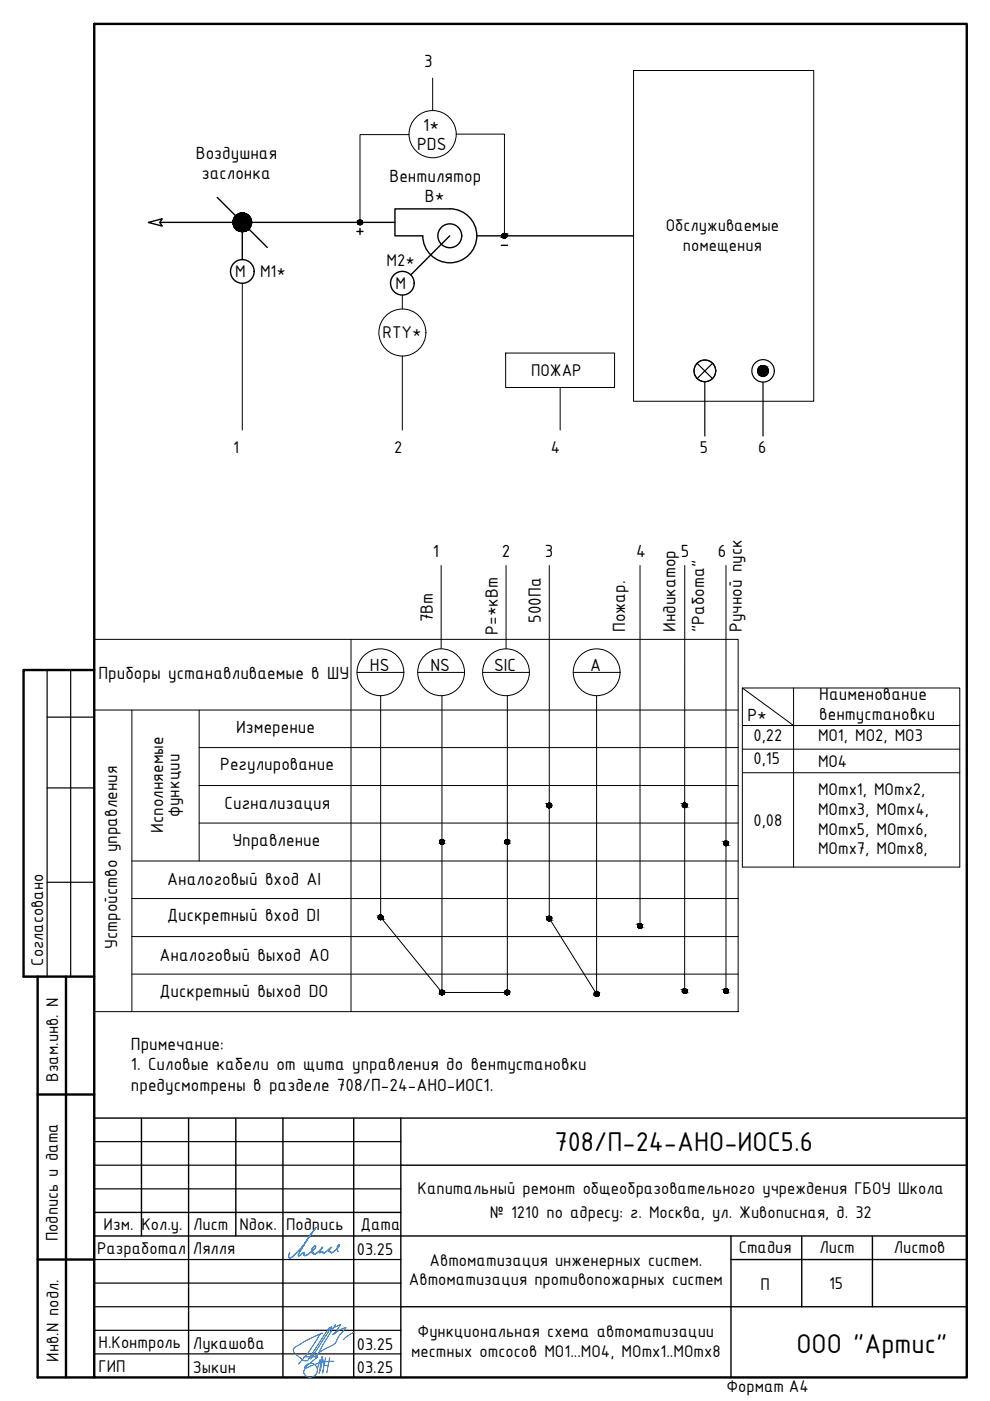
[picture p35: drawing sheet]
<svg xmlns="http://www.w3.org/2000/svg" width="210mm" height="297mm" viewBox="0 0 210 297" stroke-linecap="round" stroke-linejoin="round" font-family="sans-serif">
<defs><g id="words">
<g font-size="6.2">
<text x="117.6" y="244.1">708/П-24-АНО-ИОС5.6</text>
<text x="168.9" y="286.8">ООО &quot;Артис&quot;</text>
</g>
<g font-size="4">
<text x="90" y="14.1">3</text>
<text x="89.7" y="27.7">1*</text>
<text x="41.6" y="33.7">Воздушная</text>
<text x="88.5" y="31.9">PDS</text>
<text x="42.8" y="37.9">заслонка</text>
<text x="82.6" y="38.7">Вентилятор</text>
<text x="90.1" y="42.9">В*</text>
<text x="91.8" y="118">1</text>
<text x="106.4" y="118">2</text>
<text x="115.5" y="118">3</text>
<text x="134.9" y="118">4</text>
<text x="144.3" y="118">5</text>
<text x="152.2" y="118">6</text>
<text x="91.8" y="131.9" transform="rotate(-90 91.8 131.9)">7Вт</text>
<text x="105.5" y="134.6" transform="rotate(-90 105.5 134.6)">P=*кВт</text>
<text x="114.7" y="132" transform="rotate(-90 114.7 132)">500Па</text>
<text x="132.5" y="134" transform="rotate(-90 132.5 134)">Пожар.</text>
<text x="143.3" y="134" transform="rotate(-90 143.3 134)">Индикатор</text>
<text x="149.3" y="134" transform="rotate(-90 149.3 134)">&quot;Работа&quot;</text>
<text x="157.3" y="134" transform="rotate(-90 157.3 134)">Ручной пуск</text>
<text x="20.9" y="143.9">Приборы устанавливаемые в ШУ</text>
<text x="78.4" y="142.3">HS</text>
<text x="91.2" y="142.4">NS</text>
<text x="104.8" y="142.4">SIC</text>
<text x="125.1" y="142.4">A</text>
<text x="173.7" y="148.4">Наименование</text>
<text x="50.1" y="155.3">Измерение</text>
<text x="158.5" y="152.9">P*</text>
<text x="173.7" y="152.7">вентустановки</text>
<text x="46.7" y="163.3">Регулирование</text>
<text x="38" y="173.2" transform="rotate(-90 38 173.2)">функции</text>
<text x="47.6" y="171.5">Сигнализация</text>
<text x="34.6" y="176.6" transform="rotate(-90 34.6 176.6)">Исполняемые</text>
<text x="49.3" y="179.3">Управление</text>
<text x="35.5" y="187.7">Аналоговый вход AI</text>
<text x="35.5" y="195.3">Дискретный вход DI</text>
<text x="24.8" y="201.2" transform="rotate(-90 24.8 201.2)">Устройство управления</text>
<text x="33.8" y="203.8">Аналоговый выход AO</text>
<text x="33.8" y="211.3">Дискретный выход DO</text>
<text x="27.8" y="222.6">Примечание:</text>
<text x="27.8" y="227">1. Силовые кабели от щита управления до вентустановки</text>
<text x="27.8" y="231.3">предусмотрены в разделе 708/П-24-АНО-ИОС1.</text>
</g>
<g font-size="3.9">
<text x="141.2" y="49">Обслуживаемые</text>
<text x="144.8" y="53.2">помещения</text>
<text x="49.9" y="58.8">M</text>
<text x="55.1" y="58.8">М1*</text>
<text x="82" y="56.3">М2*</text>
<text x="83.8" y="61.3">М</text>
<text x="81.1" y="71.7">RTY*</text>
<text x="112.6" y="79.8">ПОЖАР</text>
<text x="49.4" y="96">1</text>
<text x="83.6" y="96.1">2</text>
<text x="116.8" y="96.1">4</text>
<text x="148.4" y="96.1">5</text>
<text x="160.7" y="96.1">6</text>
<text x="159.8" y="157.1">0,22</text>
<text x="173.4" y="157.1">МО1, МО2, МО3</text>
<text x="159.8" y="162.1">0,15</text>
<text x="173.4" y="162.6">МО4</text>
<text x="173.4" y="168.6">МОтх1, МОтх2,</text>
<text x="173.4" y="172.8">МОтх3, МОтх4,</text>
<text x="159.8" y="175.2">0,08</text>
<text x="173.4" y="176.9">МОтх5, МОтх6,</text>
<text x="173.4" y="181.1">МОтх7, МОтх8,</text>
<text x="9.2" y="204.7" transform="rotate(-90 9.2 204.7)">Согласовано</text>
<text x="12.3" y="229.4" transform="rotate(-90 12.3 229.4)">Взам.инв. N</text>
<text x="88.5" y="253.2">Капитальный ремонт общеобразовательного учреждения ГБОУ Школа</text>
<text x="12.3" y="263.2" transform="rotate(-90 12.3 263.2)">Подпись и дата</text>
<text x="22" y="260.7">Изм. Кол.у.</text>
<text x="41" y="260.7">Лист</text>
<text x="50.8" y="260.7">Nдок.</text>
<text x="60.6" y="260.7">Подпись</text>
<text x="76.4" y="260.7">Дата</text>
<text x="103.9" y="258.2">№ 1210 по адресу: г. Москва, ул. Живописная, д. 32</text>
<text x="20.6" y="265.9">Разработал</text>
<text x="40.9" y="265.8">Лялля</text>
<text x="75.6" y="266.2">03.25</text>
<text x="91.1" y="268.3">Автоматизация инженерных систем.</text>
<text x="156.6" y="265.6">Стадия</text>
<text x="173.7" y="265.6">Лист</text>
<text x="189.5" y="265.6">Листов</text>
<text x="86.7" y="272.5">Автоматизация противопожарных систем</text>
<text x="161.2" y="273.5">П</text>
<text x="175.8" y="273.2">15</text>
<text x="20.9" y="285.9">Н.Контроль</text>
<text x="40.9" y="286">Лукашова</text>
<text x="75.6" y="286.2">03.25</text>
<text x="87.2" y="287.6">местных отсосов МО1...МО4, МОтх1..МОтх8</text>
<text x="88.5" y="283.4">Функциональная схема автоматизации</text>
<text x="12.4" y="288.7" transform="rotate(-90 12.4 288.7)">Инв.N подл.</text>
<text x="20.9" y="290.9">ГИП</text>
<text x="40.9" y="291">Зыкин</text>
<text x="75.6" y="291.2">03.25</text>
<text x="154" y="295">Формат А4</text>
</g>
</g></defs>
<g fill="none" stroke="#000" stroke-width=".21">
<path d="M91.7 16.6v6.8M134.3 15h38.2v70.1h-38.2zM86.7 28.5h-10.4v18.6M96.8 28.4h10.2v21.5M51.4 60.1v31.1M85.3 62.6v2.9M85.3 75.5v15.7M107.2 74.9h23.1v7.3h-23.1zM118.8 82.2v9M93.5 119.9v17.6M107.3 119.9v17.6M116.5 119.9v74.8l10 16.1v-63.2"/>
<path d="M135.7 119.9v76.4M145.2 119.9v90.2M153.9 119.9v90.2M20 135.6h136.5v78.9h-136.5zM74.4 135.6v78.9M20 150.5h136.5M28 150.5v64M42.2 158.5h114.3M42.2 150.5v32M75.7 142.6h9.9M80.7 147.5v47l13 15.9h13.9v-62.9M88.6 142.6h9.9"/>
<path d="M93.7 147.5v62.9M102.3 142.6h9.9M121.5 142.6h10M157.4 145.9h46.1v37.9h-46.1zM157.4 153.8h46.1M157.4 145.9l10.9 7.9M157.4 158.8h46.1M168.3 145.9v37.9M42.2 166.5h114.3M42.2 174.5h114.3M157.4 163.8h46.1M28 182.5h128.5"/>
<path d="M28 190.5h128.5M28 198.6h128.5M28 206.5h128.5"/>
<circle cx="91.7" cy="28.4" r="5"/>
<circle cx="85.3" cy="70.5" r="5"/>
<circle cx="80.7" cy="142.5" r="5"/>
<circle cx="93.5" cy="142.5" r="5"/>
<circle cx="107.3" cy="142.5" r="5"/>
<circle cx="126.5" cy="142.5" r="5"/>
<circle cx="93.7" cy="178.5" r=".5"/>
<circle cx="107.5" cy="178.5" r=".5"/>
<circle cx="116.5" cy="170.7" r=".5"/>
<circle cx="145.2" cy="170.7" r=".5"/>
<circle cx="153.9" cy="178.8" r=".5"/>
<circle cx="80.7" cy="194.5" r=".5"/>
<circle cx="116.5" cy="194.7" r=".5"/>
<circle cx="135.7" cy="196.3" r=".5"/>
<circle cx="93.7" cy="210.4" r=".5"/>
<circle cx="107.5" cy="210.4" r=".5"/>
<circle cx="126.5" cy="210.7" r=".5"/>
<circle cx="145.2" cy="210.1" r=".5"/>
<circle cx="153.9" cy="210.1" r=".5"/>
</g>
<path d="M20 5.1h185v286.9h-185zM20 142.1h-15v65h15M8 207.1v84.9h12M14 207.1v84.9M8 232.1h12M8 267h12" fill="none" stroke="#000" stroke-width=".51"/>
<path d="M10 152h10M10 142.1v65M15 142.1v65M10 167.1h10M10 187.1h10M5 207.1h3" fill="none" stroke="#000" stroke-width=".25"/>
<g fill="none" stroke="#000" stroke-width=".3">
<path d="M30 237.1v25M40 237.1v54.9M50 237.1v25M60 237.1v54.9M75 237.1v54.9M85 237.1v54.9M205 237.1h-185v54.9M20 257.1h65M85 247h120M20 262.1h185M85 277.1h120M155 262.1v29.9"/>
<path d="M155 267h50M170 262.1v15M185 262.1v15"/>
</g>
<path d="M20 252.1h65M20 247h65M20 242h65M20 272h65M20 267h65M20 277.1h65M20 287h65M20 282.1h65" fill="none" stroke="#000" stroke-width=".25"/>
<g fill="none" stroke="#0061c2" stroke-width=".21">
<path d="M64.4 287.7h3l-2.9 2.3a1.43 1.43 0 0 1 2.2-.7 1.43 1.43 0 0 1 .2 2.2M65.2 289.9a1.05 1.05 0 0 0-.8 1.2 1.05 1.05 0 0 0 1 .9 1.41 1.41 0 0 0 1.5-.5M67.3 290.8l.2-1.5 .4-1a6.2 6.2 0 0 1-.2 2.8l.4-1.7 .2-1.8 .3 1.8-.2 1.7M68.7 289.5h.9M69 287.9l-.6 3.2M69.7 281.6l-4.5 6.9-.9-.1-1.6-1.3a.81 .81 0 0 1-.5-.8 .81 .81 0 0 1 .4-.7l2.7-1.6 3-1.3-.6 .3-2 3.4-2.4 2.8M69.7 282l2.5-1.2-.9 1.4-.7 .8 1.3-.9 1.4-.7-.7 1a6.2 6.2 0 0 0-1.5 2.4l-1.1 .7a11 11 0 0 0-3.3 2.1M69.9 287.9l-.6 3.2M70.3 281.3l-.7 .3M70.3 281.3l-4.4 6.8M70.8 288.6a11.7 11.7 0 0 0-5.7 1.4M71.1 280.9l-2.7 4.4-1.5 2.8"/>
<path d="M75 282.5l-1.2 .7-1 .8"/>
</g>
<path d="M71.7 265.4l-.1-.3a.75 .75 0 0 1 .3-1.1 2.77 2.77 0 0 1-1.7 1.6 .23 .23 0 0 0-.1-.3 .23 .23 0 0 0-.3 .1l-.1-.2 .5-.8-1.1 1-.6 .3a.32 .32 0 0 0-.2-.4 .32 .32 0 0 0-.4 .3h-.1v-.1l.6-1.1-.3 .4a2.15 2.15 0 0 1-1.6 1.1l-.1-.3h-.2l.3-.7-.4 .2a.93 .93 0 0 1 .9-.9 4.4 4.4 0 0 1-2.1 2 .36 .36 0 0 1-.5-.2 .36 .36 0 0 1 .1-.4l-1.2 .7-.1-.2a31.4 31.4 0 0 1 3.8-5.8h-.1a30.8 30.8 0 0 1-5 6.2l-.4 .2-.2-.1-.1-.4 .2-.6" fill="none" stroke="#00f" stroke-width=".25"/>
<g fill="none" stroke="#000" stroke-width=".3">
<path d="M31.5 47.2l2.9-.8-.5 .8 .5 .7zM34 47.1h49.7M46.1 41.9l10.6 10.6M75.7 49.1h1.3M76.3 48.4v1.3M95.4 44.3a5.7 5.7 0 0 1 5.7 5.7 5.7 5.7 0 0 1-5.7 5.7 5.7 5.7 0 0 1-5.8-5.7h-5.9v-5.7h11.7M101.1 50h33.2M106.3 52h1.3"/>
<circle cx="76.3" cy="47.1" r=".5"/>
<circle cx="95.4" cy="50" r="2.53"/>
<circle cx="106.9" cy="50" r=".5"/>
</g>
<g fill="none" stroke="#000" stroke-width=".3">
<path d="M51.4 49.2v5.9M95.4 50l-8.3 8.3"/>
<circle cx="51.4" cy="57.5" r="2.51"/>
<circle cx="85.3" cy="60" r="2.51"/>
</g>
<g fill="#000" stroke="#000" stroke-width=".21">
<path d="M50.8 45.2h.7zM50.8 45.2h1.1zM50.5 45.4l.3-.2h1.1zM50.5 45.4h1.8l-.4-.2zM50.2 45.6l.3-.2h1.8zM50.2 45.6h2.4l-.3-.2zM49.9 45.8l.3-.2h2.4zM49.9 45.8h3l-.3-.2zM49.9 45.8h3l-3.2 .3zM49.7 46.1h3.4l-.2-.3zM49.7 46.1h3.4l-3.6 .3zM49.5 46.4h3.7l-.1-.3zM49.5 46.4h3.7l-3.8 .4zM49.4 46.8h3.9l-.1-.4zM49.4 46.8h3.9l-3.9 .3zM49.4 47.1h4l-.1-.3zM49.4 47.1h4l-4 .4zM49.4 47.5h3.9l.1-.4zM49.4 47.5h3.9l-3.8 .4zM49.5 47.9h3.7l.1-.4zM49.5 47.9h3.7l-3.5 .3zM49.7 48.2h3.4l.1-.3zM49.7 48.2h3.4l-3.2 .3zM49.9 48.5h3l.2-.3zM49.9 48.5h3l-2.7 .3zM50.2 48.8h2.4l.3-.3zM50.2 48.8h2.4l-2.1 .1zM50.5 48.9h1.8l.3-.1zM50.5 48.9h1.8l-1.5 .2zM50.8 49.1l1.5-.2zM50.8 49.1h1.1zM51.2 49.1h.7z"/>
<path d="M76.3 47.6h.2zM76.2 47.6h.3zM76.2 47.6h.4zM76.1 47.6h.5zM76.1 47.6l.5-.1zM76 47.5h.6zM76 47.5h.7zM76 47.5h.7zM76 47.5l.8-.1zM75.9 47.4h.9zM75.9 47.4l.9-.1zM75.9 47.3h.9zM75.9 47.3l.9-.1zM75.8 47.2h1zM75.8 47.2l1-.1zM75.8 47.1h1zM75.8 47.1h1zM75.8 47.1h1zM75.8 47.1h1zM75.9 47l-.1 .1 1-.1zM75.9 47h.9zM75.9 46.9h.9zM75.9 46.9h.9zM76 46.8h.7zM76 46.8h.7zM76 46.8l.6-.1zM76 46.7h.6zM76 46.7h.6zM76.1 46.7h.5zM76.1 46.7h.4zM76.2 46.7h.3zM76.2 46.7l.2-.1z"/>
<path d="M106.9 50.5h.2zM106.8 50.5h.3zM106.8 50.5l.4-.1zM106.7 50.4h.5zM106.7 50.4h.6zM106.7 50.4h.6zM106.7 50.4l.6-.1zM106.6 50.3h.7zM106.6 50.3h.8zM106.5 50.3h.9zM106.5 50.3l.9-.1zM106.5 50.2h.9zM106.5 50.2l1-.1zM106.5 50.1h1zM106.5 50.1l1-.1zM106.5 50h1zM106.5 50l1-.1zM106.5 49.9h1zM106.5 49.9h1zM106.5 49.8h.9zM106.5 49.8h.9zM106.5 49.7h.9zM106.5 49.7h.9zM106.5 49.7h.8zM106.6 49.7h.7zM106.6 49.7l.7-.1zM106.7 49.6h.6zM106.7 49.6l.5-.1zM106.7 49.5h.5zM106.7 49.5h.4zM106.8 49.5h.3zM106.8 49.5h.2z"/>
</g>
<circle cx="51.4" cy="47.1" r="2" fill="none" stroke="#000" stroke-width=".21"/>
<g fill="#000" stroke="#000" stroke-width=".21">
<path d="M93.7 178h.1zM93.6 178h.2zM93.6 178h.3zM93.5 178h.4zM93.5 178l.5 .1zM93.4 178.1h.6zM93.4 178.1h.7zM93.3 178.1h.8zM93.3 178.1l.8 .1zM93.3 178.1l.8 .1zM93.3 178.2l.9 .1zM93.3 178.2l.9 .1zM93.2 178.3l1 .1zM93.2 178.3l1 .1zM93.2 178.4l1 .1zM93.2 178.4l1 .1zM93.2 178.5l1 .1zM93.2 178.5l1 .1zM93.2 178.6h1zM93.2 178.6l1 .1zM93.2 178.7h1zM93.2 178.7l.9 .1zM93.3 178.8h.8zM93.3 178.8h.8zM93.3 178.8h.8zM93.3 178.8l.7 .1zM93.4 178.9h.6zM93.4 178.9h.5zM93.5 178.9h.4zM93.5 178.9l.3 .1zM93.6 179h.2zM93.6 179h.1z"/>
<path d="M107.5 178h.2zM107.4 178h.3zM107.4 178h.4zM107.3 178h.5zM107.3 178l.5 .1zM107.3 178.1h.5zM107.3 178.1h.6zM107.2 178.1h.7zM107.2 178.1l.8 .1zM107.2 178.1l.8 .1zM107.1 178.2l.9 .1zM107.1 178.2l.9 .1zM107.1 178.3l.9 .1zM107.1 178.3l.9 .1zM107.1 178.4l1 .1zM107.1 178.4l1 .1zM107 178.5h1.1zM107 178.5l1 .1zM107.1 178.6h.9zM107.1 178.6l.9 .1zM107.1 178.7h.9zM107.1 178.7l.9 .1zM107.1 178.8h.9zM107.1 178.8h.8zM107.2 178.8h.7zM107.2 178.8l.6 .1zM107.3 178.9h.5zM107.3 178.9h.5zM107.3 178.9h.5zM107.3 178.9l.4 .1zM107.4 179h.3zM107.4 179h.2z"/>
<path d="M116.4 170.3h.2zM116.3 170.3h.3zM116.3 170.3h.4zM116.2 170.3h.5zM116.2 170.3l.6 .1zM116.2 170.4h.6zM116.2 170.4h.6zM116.2 170.4h.6zM116.1 170.4l.8 .1zM116.1 170.4l.8 .1zM116 170.5l.9 .1zM116 170.5l.9 .1zM116 170.6l.9 .1zM116 170.6l.9 .1zM116 170.7l1 .1zM116 170.7l1 .1zM116 170.8h1zM116 170.8l.9 .1zM116 170.9h.9zM116 170.9l.9 .1zM116 171h.9zM116 171l.9 .1zM116 171.1h.9zM116 171.1h.8zM116.1 171.1h.7zM116.1 171.1l.7 .1zM116.2 171.2h.6zM116.2 171.2h.5zM116.2 171.2h.5zM116.2 171.2l.4 .1zM116.3 171.3h.3zM116.3 171.3h.2z"/>
<path d="M145.1 170.3h.2zM145.1 170.3h.2zM145.1 170.3h.3zM145 170.3h.4zM145 170.3l.5 .1zM144.9 170.4h.6zM144.9 170.4h.7zM144.8 170.4h.8zM144.8 170.4l.8 .1zM144.8 170.4l.8 .1zM144.8 170.5l.8 .1zM144.8 170.5l.8 .1zM144.7 170.6l1 .1zM144.7 170.6l1 .1zM144.7 170.7h1zM144.7 170.7h1zM144.7 170.7h1zM144.7 170.7l1 .1zM144.7 170.8h1zM144.7 170.8l.9 .1zM144.7 170.9h.9zM144.7 170.9l.9 .1zM144.8 171h.8zM144.8 171l.8 .1zM144.8 171.1h.8zM144.8 171.1h.7zM144.9 171.1h.6zM144.9 171.1l.5 .1zM145 171.2h.4zM145 171.2h.3zM145.1 171.2h.2zM145.1 171.2h.1z"/>
<path d="M153.9 178.3h.2zM153.8 178.3h.3zM153.8 178.3l.4 .1zM153.7 178.4h.5zM153.7 178.4h.5zM153.6 178.4h.6zM153.6 178.4l.7 .1zM153.6 178.5h.7zM153.6 178.5h.7zM153.6 178.5h.7zM153.5 178.5l.9 .1zM153.5 178.5l.9 .1zM153.5 178.6l.9 .1zM153.5 178.6l.9 .1zM153.4 178.7l1 .1zM153.4 178.7l1 .1zM153.4 178.8h1zM153.4 178.8l1 .1zM153.4 178.9h1zM153.4 178.9l1 .1zM153.5 179h.9zM153.5 179l.8 .1zM153.5 179.1h.8zM153.5 179.1h.8zM153.6 179.1h.7zM153.6 179.1l.6 .1zM153.6 179.2h.6zM153.6 179.2l.6 .1zM153.7 179.3h.5zM153.7 179.3h.4zM153.8 179.3h.3zM153.8 179.3h.2z"/>
<path d="M80.7 194h.1zM80.6 194h.2zM80.6 194h.3zM80.5 194h.4zM80.5 194l.5 .1zM80.4 194.1h.6zM80.4 194.1l.7 .1zM80.4 194.1l.7 .1zM80.3 194.2h.8zM80.3 194.2h.8zM80.3 194.2l.9 .1zM80.3 194.2l.9 .1zM80.2 194.3l1 .1zM80.2 194.3l1 .1zM80.2 194.4l1 .1zM80.2 194.4l1 .1zM80.2 194.5l1 .1zM80.2 194.5l1 .1zM80.2 194.6h1zM80.2 194.6l1 .1zM80.2 194.7h1zM80.2 194.7l.9 .1zM80.3 194.8h.8zM80.3 194.8h.8zM80.3 194.8h.8zM80.3 194.8l.7 .1zM80.4 194.9h.6zM80.4 194.9l.5 .1zM80.5 195h.4zM80.5 195h.3zM80.6 195h.2zM80.6 195h.2z"/>
<path d="M116.4 194.3h.2zM116.3 194.3h.3zM116.3 194.3h.4zM116.2 194.3h.5zM116.2 194.3l.6 .1zM116.2 194.4h.6zM116.2 194.4h.6zM116.1 194.4h.7zM116.1 194.4l.8 .1zM116.1 194.4l.8 .1zM116 194.5l.9 .1zM116 194.5l.9 .1zM116 194.6l.9 .1zM116 194.6l.9 .1zM116 194.7l1 .1zM116 194.7l1 .1zM116 194.8h1zM116 194.8h.9zM116 194.8h.9zM116 194.8l.9 .1zM116 194.9h.9zM116 194.9l.9 .1zM116 195h.9zM116 195l.8 .1zM116.1 195.1h.7zM116.1 195.1l.7 .1zM116.2 195.2h.6zM116.2 195.2h.5zM116.2 195.2h.5zM116.2 195.2h.4zM116.3 195.2h.3zM116.3 195.2h.2z"/>
<path d="M135.7 195.8h.1zM135.6 195.8h.2zM135.6 195.8l.3 .1zM135.5 195.9h.4zM135.5 195.9h.5zM135.4 195.9h.6zM135.4 195.9l.7 .1zM135.3 196h.8zM135.3 196l.8 .1zM135.3 196l.8 .1zM135.3 196.1h.9zM135.3 196.1h.9zM135.2 196.1l1 .1zM135.2 196.1l1 .1zM135.2 196.2l1 .1zM135.2 196.2l1 .1zM135.2 196.3h1zM135.2 196.3l1 .1zM135.2 196.4h1zM135.2 196.4l1 .1zM135.2 196.5h1zM135.2 196.5l.9 .1zM135.3 196.6h.8zM135.3 196.6h.8zM135.3 196.6h.8zM135.3 196.6l.7 .1zM135.4 196.7h.6zM135.4 196.7l.5 .1zM135.5 196.8h.4zM135.5 196.8h.3zM135.6 196.8h.2zM135.6 196.8h.1z"/>
<path d="M93.7 209.9h.1zM93.6 209.9h.2zM93.6 209.9l.3 .1zM93.5 210h.4zM93.5 210h.5zM93.4 210h.6zM93.4 210l.7 .1zM93.3 210.1h.8zM93.3 210.1h.8zM93.3 210.1h.8zM93.3 210.1l.9 .1zM93.3 210.1l.9 .1zM93.2 210.2l1 .1zM93.2 210.2l1 .1zM93.2 210.3l1 .1zM93.2 210.3l1 .1h-1zM93.2 210.4l1 .1zM93.2 210.4l1 .1zM93.2 210.5h1zM93.2 210.5l1 .1zM93.2 210.6h1zM93.2 210.6l.9 .1zM93.3 210.7h.8zM93.3 210.7l.8 .1zM93.3 210.8h.8zM93.3 210.8h.7zM93.4 210.8h.6zM93.4 210.8l.5 .1zM93.5 210.9h.4zM93.5 210.9h.3zM93.6 210.9h.2zM93.6 210.9h.1z"/>
<path d="M107.5 209.9h.2zM107.4 209.9h.3zM107.4 209.9l.4 .1zM107.3 210h.5zM107.3 210h.5zM107.3 210h.5zM107.3 210l.6 .1zM107.2 210.1h.7zM107.2 210.1h.8zM107.2 210.1h.8zM107.1 210.1l.9 .1zM107.1 210.1l.9 .1zM107.1 210.2l.9 .1zM107.1 210.2l.9 .1zM107.1 210.3l1 .1zM107.1 210.3l1 .1h-1.1zM107 210.4h1.1zM107 210.4l1 .1zM107.1 210.5h.9zM107.1 210.5l.9 .1zM107.1 210.6h.9zM107.1 210.6l.9 .1zM107.1 210.7h.9zM107.1 210.7l.8 .1zM107.2 210.8h.7zM107.2 210.8h.6zM107.3 210.8h.5zM107.3 210.8l.5 .1zM107.3 210.9h.5zM107.3 210.9h.4zM107.4 210.9h.3zM107.4 210.9h.2z"/>
<path d="M126.4 210.3h.2zM126.4 210.3h.2zM126.4 210.3h.3zM126.3 210.3h.4zM126.3 210.3l.5 .1zM126.2 210.4h.6zM126.2 210.4h.7zM126.2 210.4h.7zM126.1 210.4l.8 .1zM126.1 210.4l.8 .1zM126.1 210.5l.9 .1zM126.1 210.5l.9 .1zM126 210.6l1 .1zM126 210.6l1 .1zM126 210.7l1 .1zM126 210.7l1 .1zM126 210.8h1zM126 210.8h1zM126 210.8h1zM126 210.8l1 .2zM126 211h1zM126 211h.9zM126.1 211h.8zM126.1 211l.8 .1zM126.1 211.1h.8zM126.1 211.1l.7 .1zM126.2 211.2h.6zM126.2 211.2h.5z"/>
<path d="M145.1 209.6l.2 .1zM145.1 209.7h.2zM145.1 209.7h.3zM145 209.7h.4zM145 209.7h.5zM144.9 209.7h.6zM144.9 209.7l.7 .1zM144.8 209.8h.8zM144.8 209.8l.8 .1zM144.8 209.8l.8 .1zM144.8 209.9l.8 .1zM144.8 209.9l.8 .1zM144.7 210h1zM144.7 210h1zM144.7 210l1 .1zM144.7 210l1 .1zM144.7 210.1h1zM144.7 210.1l1 .1zM144.7 210.2h1zM144.7 210.2l.9 .1zM144.7 210.3h.9zM144.7 210.3l.9 .1zM144.8 210.4h.8zM144.8 210.4l.8 .1zM144.8 210.5h.8zM144.8 210.5h.7zM144.9 210.5h.6zM144.9 210.5l.5 .1zM145 210.6h.4zM145 210.6h.3zM145.1 210.6h.2zM145.1 210.6h.1z"/>
<path d="M153.9 209.6l.2 .1zM153.8 209.7h.3zM153.8 209.7h.4zM153.7 209.7h.5zM153.7 209.7h.5zM153.6 209.7h.6zM153.6 209.7l.7 .1zM153.6 209.8h.7zM153.6 209.8l.7 .1zM153.6 209.8l.7 .1zM153.5 209.9l.9 .1zM153.5 209.9l.9 .1zM153.5 210h.9zM153.5 210h.9zM153.4 210l1 .1zM153.4 210l1 .1zM153.4 210.1h1zM153.4 210.1l1 .1zM153.4 210.2h1zM153.4 210.2l1 .1zM153.5 210.3h.9zM153.5 210.3l.8 .1zM153.5 210.4h.8zM153.5 210.4l.8 .1zM153.6 210.5h.7zM153.6 210.5h.6zM153.6 210.5h.6zM153.6 210.5l.6 .1zM153.7 210.6h.5zM153.7 210.6h.4zM153.8 210.6h.3zM153.8 210.6h.2z"/>
</g>
<!-- layer: 0 -->
<g fill="none" stroke="#000" stroke-width=".25">
<path d="M147.8 77l3.3 3.3M151.1 77l-3.3 3.3M149.4 80.9v11.5M161.8 81v11.4"/>
<circle cx="149.4" cy="78.6" r="2.3"/>
<circle cx="161.8" cy="78.6" r="2.38"/>
<circle cx="161.8" cy="78.6" r="1.13"/>
</g>
<g fill="#000" stroke="#000" stroke-width=".21">
<path d="M161.7 77.5l.4 .1zM161.5 77.6h.6z"/>
<path d="M161.5 77.6h.8zM161.3 77.6h1z"/>
<path d="M161.5 79.7h.6zM161.5 79.7l.4 .1z"/>
<path d="M161.3 77.6l1.2 .2zM161.1 77.8l.2-.2 1.2 .2z"/>
<path d="M161.3 79.7h1zM161.3 79.7h.8z"/>
<path d="M161.1 77.8l1.5 .1-.1-.1zM160.9 77.9l.2-.1 1.5 .1z"/>
<path d="M161.1 79.6h1.4zM161.1 79.6l1.2 .1z"/>
<path d="M160.9 77.9l1.8 .1-.1-.1zM160.9 77.9l1.8 .1h-1.9z"/>
<path d="M160.9 79.4l1.6 .2 .1-.2zM160.9 79.4l1.6 .2h-1.4z"/>
<path d="M160.8 78l2 .2-.1-.2zM160.8 78l2 .2h-2.1z"/>
<path d="M160.8 79.2l1.8 .2 .1-.2zM160.8 79.2l1.8 .2h-1.7z"/>
<path d="M160.7 78.2l2.2 .2-.1-.2zM160.7 78.2l2.2 .2h-2.2z"/>
<path d="M160.7 79.1l2 .1 .1-.1zM160.7 79.1l2 .1h-1.9z"/>
<path d="M160.7 78.4l2.2 .2v-.2zM160.7 78.4l2.2 .2h-2.3z"/>
<path d="M160.7 78.9l2.1 .2 .1-.2zM160.7 78.9l2.1 .2h-2.1z"/>
<path d="M160.6 78.6l2.3 .3v-.3zM160.6 78.6l2.3 .3h-2.2z"/>
</g>
<use href="#words"/>
</svg>
